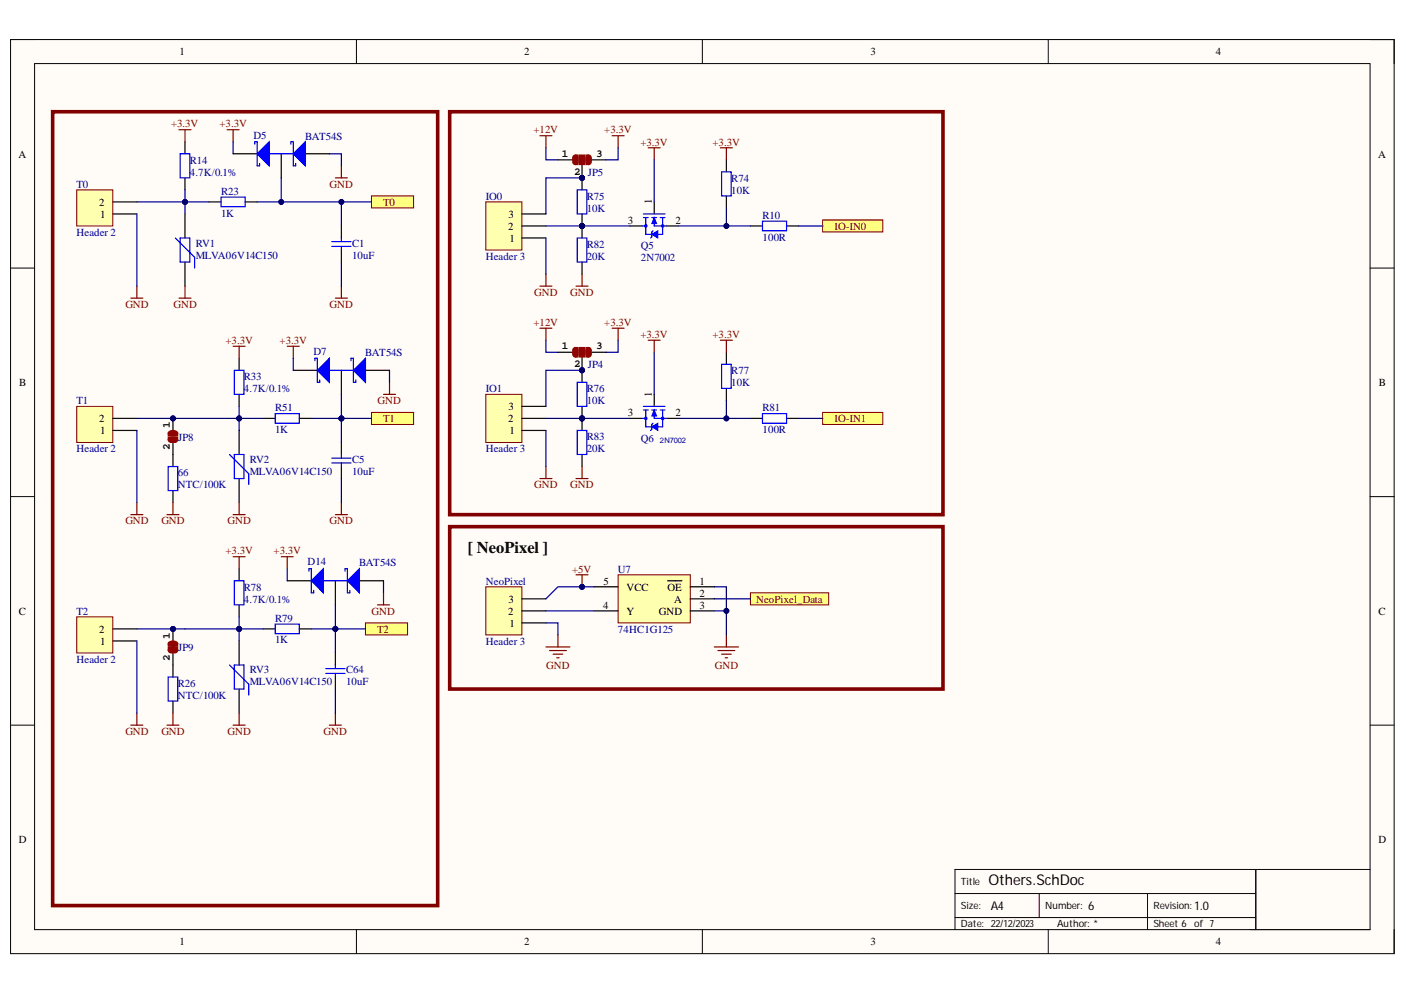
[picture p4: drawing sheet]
<svg xmlns="http://www.w3.org/2000/svg" width="297mm" height="210mm" viewBox="0 0 297 210" stroke-linecap="round" stroke-linejoin="round" font-family="sans-serif">
<defs><g id="words">
<text font-size="3.5" x="98.8" y="116.8">[ NeoPixel ]</text>
<text font-size="3.1" x="208.8" y="186.8">Others.SchDoc</text>
<g font-size="2.5">
<text x="209.3" y="192.1">A4</text>
<text x="229.9" y="192.1">6</text>
<text x="252.4" y="192.1">1.0</text>
</g>
<g font-size="2.3">
<text x="37.9" y="11.7">1</text>
<text x="110.7" y="11.7">2</text>
<text x="183.9" y="11.7">3</text>
<text x="256.9" y="11.7">4</text>
<text x="3.9" y="33.3">A</text>
<text x="118.7" y="33.1">1</text>
<text x="126" y="33.1">3</text>
<text x="291.1" y="33.3">A</text>
<text x="121.3" y="36.9">2</text>
<text x="21" y="43.5">2</text>
<text x="21.2" y="46">1</text>
<text x="107.5" y="46">3</text>
<text x="132.7" y="47.3">3</text>
<text x="137.7" y="43.1" transform="rotate(-90 137.7 43.1)">1</text>
<text x="142.7" y="47.3">2</text>
<text x="107.4" y="48.5">2</text>
<text x="107.6" y="51.1">1</text>
<text x="118.7" y="73.7">1</text>
<text x="121.3" y="77.5">2</text>
<text x="126" y="73.7">3</text>
<text x="4.1" y="81.5">B</text>
<text x="137.7" y="83.8" transform="rotate(-90 137.7 83.8)">1</text>
<text x="291.3" y="81.5">B</text>
<text x="21" y="89.2">2</text>
<text x="107.4" y="89.2">2</text>
<text x="107.5" y="86.6">3</text>
<text x="132.7" y="87.8">3</text>
<text x="142.7" y="87.8">2</text>
<text x="21.2" y="91.7">1</text>
<text x="35.9" y="95.1" transform="rotate(-90 35.9 95.1)">2</text>
<text x="35.9" y="90.4" transform="rotate(-90 35.9 90.4)">1</text>
<text x="107.6" y="91.7">1</text>
<text x="127.5" y="123.4">5</text>
<text x="132.3" y="124.7">VCC</text>
<text x="141" y="124.7">OE</text>
<text x="147.8" y="123.4">1</text>
<text x="147.8" y="126">2</text>
<text x="4" y="129.8">C</text>
<text x="107.4" y="129.8">2</text>
<text x="107.5" y="127.2">3</text>
<text x="127.4" y="128.5">4</text>
<text x="132.3" y="129.8">Y</text>
<text x="139.2" y="129.8">GND</text>
<text x="142.4" y="127.2">A</text>
<text x="147.8" y="128.5">3</text>
<text x="291.2" y="129.8">C</text>
<text x="21" y="133.6">2</text>
<text x="21.2" y="136.1">1</text>
<text x="35.9" y="134.8" transform="rotate(-90 35.9 134.8)">1</text>
<text x="107.6" y="132.3">1</text>
<text x="35.9" y="139.5" transform="rotate(-90 35.9 139.5)">2</text>
<text x="4" y="178">D</text>
<text x="291.2" y="178">D</text>
<text x="37.9" y="199.6">1</text>
<text x="110.7" y="199.6">2</text>
<text x="183.9" y="199.6">3</text>
<text x="256.9" y="199.6">4</text>
</g>
<g font-size="2.3" fill="#800000">
<text x="36.1" y="26.9">+3.3V</text>
<text x="46.4" y="26.9">+3.3V</text>
<text x="112.7" y="28.1">+12V</text>
<text x="127.7" y="28.1">+3.3V</text>
<text x="135.3" y="30.8">+3.3V</text>
<text x="150.5" y="30.8">+3.3V</text>
<text x="69.6" y="39.6">GND</text>
<text x="81" y="43.5">T0</text>
<text x="176.3" y="48.5">IO-IN0</text>
<text x="26.5" y="65">GND</text>
<text x="36.6" y="65">GND</text>
<text x="69.6" y="65">GND</text>
<text x="112.9" y="62.5">GND</text>
<text x="120.5" y="62.5">GND</text>
<text x="112.7" y="68.8">+12V</text>
<text x="127.7" y="68.8">+3.3V</text>
<text x="135.3" y="71.4">+3.3V</text>
<text x="150.5" y="71.4">+3.3V</text>
<text x="47.6" y="72.6">+3.3V</text>
<text x="59.1" y="72.6">+3.3V</text>
<text x="79.8" y="85.3">GND</text>
<text x="81" y="89.2">T1</text>
<text x="176.3" y="89.2">IO-IN1</text>
<text x="112.9" y="103.1">GND</text>
<text x="120.5" y="103.1">GND</text>
<text x="26.5" y="110.8">GND</text>
<text x="34.1" y="110.8">GND</text>
<text x="48.1" y="110.8">GND</text>
<text x="69.6" y="110.8">GND</text>
<text x="47.6" y="117.1">+3.3V</text>
<text x="57.8" y="117.1">+3.3V</text>
<text x="120.9" y="120.9">+5V</text>
<text x="78.5" y="129.8">GND</text>
<text x="159.7" y="127.2">NeoPixel_Data</text>
<text x="79.7" y="133.6">T2</text>
<text x="115.4" y="141.2">GND</text>
<text x="151" y="141.2">GND</text>
<text x="26.5" y="155.2">GND</text>
<text x="34.1" y="155.2">GND</text>
<text x="48.1" y="155.2">GND</text>
<text x="68.4" y="155.2">GND</text>
</g>
<g font-size="2.3" fill="#000080">
<text x="53.6" y="29.2">D5</text>
<text x="64.5" y="29.5">BAT54S</text>
<text x="40.1" y="34.6">R14</text>
<text x="16.2" y="39.6">T0</text>
<text x="40.1" y="37.1">4.7K/0.1%</text>
<text x="46.7" y="41.2">R23</text>
<text x="124.2" y="37.1">JP5</text>
<text x="154.5" y="38.4">R74</text>
<text x="154.5" y="40.9">10K</text>
<text x="46.7" y="45.7">1K</text>
<text x="102.6" y="42.2">IO0</text>
<text x="123.9" y="42.2">R75</text>
<text x="123.9" y="44.7">10K</text>
<text x="161.1" y="46.2">R10</text>
<text x="16.2" y="49.8">Header 2</text>
<text x="41.4" y="52.1">RV1</text>
<text x="74.4" y="52.1">C1</text>
<text x="123.9" y="52.3">R82</text>
<text x="135.4" y="52.6">Q5</text>
<text x="161.1" y="50.8">100R</text>
<text x="41.4" y="54.6">MLVA06V14C150</text>
<text x="74.4" y="54.6">10uF</text>
<text x="102.6" y="54.9">Header 3</text>
<text x="123.9" y="54.9">20K</text>
<text x="135.4" y="55.1">2N7002</text>
<text x="66.2" y="74.9">D7</text>
<text x="77.2" y="75.2">BAT54S</text>
<text x="124.2" y="77.7">JP4</text>
<text x="51.5" y="80.2">R33</text>
<text x="51.5" y="82.8">4.7K/0.1%</text>
<text x="102.6" y="82.8">IO1</text>
<text x="123.9" y="82.8">R76</text>
<text x="154.5" y="79">R77</text>
<text x="154.5" y="81.5">10K</text>
<text x="16.2" y="85.3">T1</text>
<text x="58.1" y="86.8">R51</text>
<text x="123.9" y="85.3">10K</text>
<text x="161.1" y="86.8">R81</text>
<text x="16.2" y="95.5">Header 2</text>
<text x="37.6" y="93.2">JP8</text>
<text x="58.1" y="91.5">1K</text>
<text x="102.6" y="95.5">Header 3</text>
<text x="123.9" y="93">R83</text>
<text x="123.9" y="95.5">20K</text>
<text x="135.4" y="93.2">Q6</text>
<text x="161.1" y="91.5">100R</text>
<text x="37.6" y="100.6">66</text>
<text x="52.8" y="97.8">RV2</text>
<text x="52.8" y="100.4">MLVA06V14C150</text>
<text x="74.4" y="97.8">C5</text>
<text x="74.4" y="100.4">10uF</text>
<text x="37.6" y="103.1">NTC/100K</text>
<text x="65" y="119.4">D14</text>
<text x="75.9" y="119.6">BAT54S</text>
<text x="51.5" y="124.7">R78</text>
<text x="102.6" y="123.4">NeoPixel</text>
<text x="130.5" y="120.9">U7</text>
<text x="16.2" y="129.8">T2</text>
<text x="51.5" y="127.2">4.7K/0.1%</text>
<text x="58.1" y="131.3">R79</text>
<text x="37.6" y="137.6">JP9</text>
<text x="58.1" y="135.9">1K</text>
<text x="102.6" y="136.1">Header 3</text>
<text x="130.5" y="133.6">74HC1G125</text>
<text x="16.2" y="139.9">Header 2</text>
<text x="52.8" y="142.2">RV3</text>
<text x="73.1" y="142.2">C64</text>
<text x="37.6" y="145">R26</text>
<text x="37.6" y="147.5">NTC/100K</text>
<text x="52.8" y="144.7">MLVA06V14C150</text>
<text x="73.1" y="144.7">10uF</text>
</g>
<g font-size="2.1">
<text x="203" y="186.8">Title</text>
<text x="203" y="191.9">Size:</text>
<text x="220.8" y="191.9">Number:</text>
<text x="243.7" y="191.9">Revision:</text>
<text x="203" y="195.8">Date: 22/12/2023</text>
<text x="223.4" y="195.8">Author: *</text>
<text x="243.7" y="195.8">Sheet 6</text>
<text x="252.3" y="195.8">of 7</text>
</g>
<text font-size="1.6" fill="#000080" x="139.4" y="93.6">2N7002</text>
</g></defs>
<path d="M2.2 8.4h292.3v193h-292.3z" fill-rule="evenodd" fill="#fffcf8"/>
<path d="M2.2 8.4h292.3v193h-292.3z" fill="none" stroke="#000" stroke-width=".21"/>
<path d="M7.3 13.4h282.1v182.9h-282.1z" fill-rule="evenodd" fill="#fffcf8"/>
<g fill="none" stroke="#000" stroke-width=".21">
<path d="M2.2 8.3h5.1M7.3 13.4h282.1v182.9h-282.1zM75.3 8.3v5.1M148.4 8.3v5.1M221.5 8.4v5M289.4 8.4h5.1v5M2.2 56.6h5.1M289.4 56.6h5.1M2.2 104.9h5.1M289.4 104.9h5.1M2.2 153.1h5.1M289.4 153.1h5.1"/>
<path d="M75.3 196.3v5.1M148.4 196.3v5.1M201.8 188.7h63.5M201.8 193.8h63.5M219.6 188.7v5.1M221.5 196.3v5.1M242.4 188.7v7.6M264 196.3h25.4M265.3 183.6v12.7M289.4 183.6h-87.6v12.7M294.5 196.3v5.1"/>
</g>
<path d="M70.9 63h2.5M72.1 60.4v2.6" fill="none" stroke="#800000" stroke-width=".25"/>
<path d="M39.1 29.9v2.6M39.1 37.6v2.5M72.1 47.7v2.6M72.1 52.8v2.5" fill="none" stroke="#000" stroke-width=".25"/>
<path d="M38.1 32.5h2v5.1h-2zM70.1 51h4.1M70.1 52h4.1M72.1 50.3v.7M72.1 52v.8" fill="none" stroke="#00f" stroke-width=".25"/>
<path d="M78.5 41.4h8.9v2.5h-8.9z" fill-rule="evenodd" fill="#ffff80"/>
<path d="M78.5 41.4h8.9v2.5h-8.9z" fill="none" stroke="#800000" stroke-width=".21"/>
<path d="M37.8 27.4h2.6M39.1 27.4v2.5M48 27.4h2.5M49.2 27.4v2.5" fill="none" stroke="#800000" stroke-width=".25"/>
<path d="M16.2 40.1h7.6v7.6h-7.6z" fill-rule="evenodd" fill="#ffffb0"/>
<path d="M16.2 40.1h7.6v7.6h-7.6z" fill="none" stroke="#800000" stroke-width=".21"/>
<path d="M49.2 32.5h5.1M59.4 32.5v5.1M64.5 32.5h5.1M23.8 45.2h5.1M23.8 42.6h5.1M39.1 45.2v5.1M39.1 55.3v5.1" fill="none" stroke="#000" stroke-width=".25"/>
<path d="M37 50.3l4.1 4v2.3M38.1 50.3h2v5h-2z" fill="none" stroke="#00f" stroke-width=".25"/>
<path d="M62 32.5l2.5-2.6v5.1z" fill="#00f"/>
<path d="M61.5 30.4v-.5h.5v5.1h.5v-.5M62 32.5l2.5-2.6v5.1z" fill="none" stroke="#00f" stroke-width=".25"/>
<path d="M54.3 32.5l2.6-2.6v5.1z" fill="#00f"/>
<path d="M53.8 30.4v-.5h.5v5.1h.5v-.5M54.3 32.5l2.6-2.6v5.1zM56.9 32.5h5.1M46.7 41.6h5.1v2.1h-5.1zM49.5 78.2h2v5.1h-2zM70.1 96.7h4.1M70.1 97.8h4.1M72.1 96v.7M72.1 97.8v.7" fill="none" stroke="#00f" stroke-width=".25"/>
<path d="M44.2 42.6h2.5M51.8 42.6h2.5M50.5 75.7v2.5M50.5 83.3v2.5M72.1 93.4v2.6M72.1 98.5v2.6" fill="none" stroke="#000" stroke-width=".25"/>
<path d="M70.9 37.6h2.5M72.1 35v2.6M27.6 63h2.6M28.9 60.4v2.6M37.8 63h2.6M39.1 60.4v2.6M49.2 73.1h2.6M50.5 73.1v2.6M60.7 73.1h2.5M62 73.1v2.6M70.9 108.7h2.5M72.1 106.1v2.6" fill="none" stroke="#800000" stroke-width=".25"/>
<path d="M16.2 85.8h7.6v7.6h-7.6z" fill-rule="evenodd" fill="#ffffb0"/>
<path d="M16.2 85.8h7.6v7.6h-7.6z" fill="none" stroke="#800000" stroke-width=".21"/>
<path d="M62 78.2h5M72.1 78.2v5.1M77.2 78.2h5.1M23.8 90.9h5.1M23.8 88.4h5.1M50.5 90.9v5.1M50.5 101.1v5" fill="none" stroke="#000" stroke-width=".25"/>
<path d="M48.5 96l4.1 4v2.3M49.5 96h2v5.1h-2z" fill="none" stroke="#00f" stroke-width=".25"/>
<path d="M74.7 78.2l2.5-2.5v5z" fill="#00f"/>
<path d="M74.2 76.2v-.5h.5v5h.5v-.5M74.7 78.2l2.5-2.5v5z" fill="none" stroke="#00f" stroke-width=".25"/>
<path d="M67 78.2l2.6-2.5v5z" fill="#00f"/>
<path d="M66.5 76.2v-.5h.5v5h.5v-.5M67 78.2l2.6-2.5v5zM69.6 78.2h5.1M58.1 87.3h5.1v2.1h-5.1z" fill="none" stroke="#00f" stroke-width=".25"/>
<path d="M55.6 88.4h2.5M63.2 88.4h2.6" fill="none" stroke="#000" stroke-width=".25"/>
<path d="M81 83.3h2.6M82.3 80.7v2.6M27.6 108.7h2.6M28.9 106.1v2.6M49.2 108.7h2.6M50.5 106.1v2.6" fill="none" stroke="#800000" stroke-width=".25"/>
<path d="M78.5 87.1h8.9v2.5h-8.9z" fill-rule="evenodd" fill="#ffff80"/>
<path d="M78.5 87.1h8.9v2.5h-8.9z" fill="none" stroke="#800000" stroke-width=".21"/>
<path d="M173.8 46.5h12.7v2.5h-12.7z" fill-rule="evenodd" fill="#ffff80"/>
<path d="M173.8 46.5h12.7v2.5h-12.7z" fill="none" stroke="#800000" stroke-width=".21"/>
<path d="M173.8 87.1h12.7v2.5h-12.7z" fill-rule="evenodd" fill="#ffff80"/>
<path d="M173.8 87.1h12.7v2.5h-12.7z" fill="none" stroke="#800000" stroke-width=".21"/>
<path d="M11.1 23.6h81.4v167.6h-81.4zM95 23.6h104.2v85.1h-104.2z" fill="none" stroke="#800000" stroke-width=".76"/>
<path d="M114.1 28.7h2.5M115.3 28.7v2.5M129.3 28.7h2.6M130.6 28.7v2.5" fill="none" stroke="#800000" stroke-width=".25"/>
<path d="M102.6 42.6h7.7v10.2h-7.7z" fill-rule="evenodd" fill="#ffffb0"/>
<path d="M102.6 42.6h7.7v10.2h-7.7z" fill="none" stroke="#800000" stroke-width=".21"/>
<path d="M110.3 50.3h5M110.3 47.7h5M110.3 45.2h5" fill="none" stroke="#000" stroke-width=".25"/>
<path d="M102.6 83.3h7.7v10.1h-7.7z" fill-rule="evenodd" fill="#ffffb0"/>
<path d="M102.6 83.3h7.7v10.1h-7.7z" fill="none" stroke="#800000" stroke-width=".21"/>
<path d="M110.3 90.9h5M110.3 88.4h5M110.3 85.8h5" fill="none" stroke="#000" stroke-width=".25"/>
<circle cx="123" cy="47.7" r=".51" fill="#000080"/>
<circle cx="123" cy="47.7" r=".51" fill="none" stroke="#000080" stroke-width=".21"/>
<circle cx="123" cy="37.6" r=".51" fill="#000080"/>
<circle cx="123" cy="37.6" r=".51" fill="none" stroke="#000080" stroke-width=".21"/>
<path d="M123 45.2v2.5" fill="none" stroke="#000" stroke-width=".25"/>
<circle cx="123" cy="47.7" r=".51" fill="#000080"/>
<circle cx="123" cy="47.7" r=".51" fill="none" stroke="#000080" stroke-width=".21"/>
<path d="M123 37.6v2.5" fill="none" stroke="#000" stroke-width=".25"/>
<circle cx="123" cy="37.6" r=".51" fill="#000080"/>
<circle cx="123" cy="37.6" r=".51" fill="none" stroke="#000080" stroke-width=".21"/>
<path d="M152.4 36.3h2.1v5.1h-2.1zM121.9 40.1h2.1v5.1h-2.1z" fill="none" stroke="#00f" stroke-width=".25"/>
<path d="M153.5 33.8v2.5M153.5 41.4v2.5" fill="none" stroke="#000" stroke-width=".25"/>
<path d="M28.9 88.4h21.6" fill="none" stroke="#000080" stroke-width=".25"/>
<circle cx="36.5" cy="88.4" r=".51" fill="#000080"/>
<circle cx="36.5" cy="88.4" r=".51" fill="none" stroke="#000080" stroke-width=".21"/>
<circle cx="50.5" cy="88.4" r=".51" fill="#000080"/>
<circle cx="50.5" cy="88.4" r=".51" fill="none" stroke="#000080" stroke-width=".21"/>
<path d="M28.9 42.6h10.2" fill="none" stroke="#000080" stroke-width=".25"/>
<circle cx="39.1" cy="42.6" r=".51" fill="#000080"/>
<circle cx="39.1" cy="42.6" r=".51" fill="none" stroke="#000080" stroke-width=".21"/>
<path d="M50.5 88.4h5.1" fill="none" stroke="#000080" stroke-width=".25"/>
<circle cx="50.5" cy="88.4" r=".51" fill="#000080"/>
<circle cx="50.5" cy="88.4" r=".51" fill="none" stroke="#000080" stroke-width=".21"/>
<path d="M39.1 42.6h5.1" fill="none" stroke="#000080" stroke-width=".25"/>
<circle cx="39.1" cy="42.6" r=".51" fill="#000080"/>
<circle cx="39.1" cy="42.6" r=".51" fill="none" stroke="#000080" stroke-width=".21"/>
<path d="M54.3 42.6h24.2" fill="none" stroke="#000080" stroke-width=".25"/>
<circle cx="59.4" cy="42.6" r=".51" fill="#000080"/>
<circle cx="59.4" cy="42.6" r=".51" fill="none" stroke="#000080" stroke-width=".21"/>
<circle cx="72.1" cy="42.6" r=".51" fill="#000080"/>
<circle cx="72.1" cy="42.6" r=".51" fill="none" stroke="#000080" stroke-width=".21"/>
<path d="M69.6 32.5h2.5v2.5M28.9 45.2v15.2M82.3 78.2v2.5M28.9 90.9v15.2M50.5 85.8v5.1" fill="none" stroke="#000080" stroke-width=".25"/>
<circle cx="50.5" cy="88.4" r=".51" fill="#000080"/>
<circle cx="50.5" cy="88.4" r=".51" fill="none" stroke="#000080" stroke-width=".21"/>
<path d="M39.1 40.1v5.1" fill="none" stroke="#000080" stroke-width=".25"/>
<circle cx="39.1" cy="42.6" r=".51" fill="#000080"/>
<circle cx="39.1" cy="42.6" r=".51" fill="none" stroke="#000080" stroke-width=".21"/>
<path d="M49.2 29.9v2.6M62 75.7v2.5M72.1 83.3v5.1" fill="none" stroke="#000080" stroke-width=".25"/>
<circle cx="72.1" cy="88.4" r=".51" fill="#000080"/>
<circle cx="72.1" cy="88.4" r=".51" fill="none" stroke="#000080" stroke-width=".21"/>
<path d="M59.4 37.6v5" fill="none" stroke="#000080" stroke-width=".25"/>
<circle cx="59.4" cy="42.6" r=".51" fill="#000080"/>
<circle cx="59.4" cy="42.6" r=".51" fill="none" stroke="#000080" stroke-width=".21"/>
<path d="M72.1 88.4v5M72.1 101.1v5" fill="none" stroke="#000080" stroke-width=".25"/>
<circle cx="72.1" cy="88.4" r=".51" fill="#000080"/>
<circle cx="72.1" cy="88.4" r=".51" fill="none" stroke="#000080" stroke-width=".21"/>
<path d="M72.1 42.6v5.1M72.1 55.3v5.1" fill="none" stroke="#000080" stroke-width=".25"/>
<circle cx="72.1" cy="42.6" r=".51" fill="#000080"/>
<circle cx="72.1" cy="42.6" r=".51" fill="none" stroke="#000080" stroke-width=".21"/>
<path d="M158.5 125.2h16.6v2.5h-16.6z" fill-rule="evenodd" fill="#ffff80"/>
<path d="M158.5 125.2h16.6v2.5h-16.6z" fill="none" stroke="#800000" stroke-width=".21"/>
<path d="M115.3 136.6h5.1M116.1 137.4h3.6M116.9 138.1h2M117.6 138.9h.5M117.9 134.1v2.5" fill="none" stroke="#800000" stroke-width=".25"/>
<path d="M130.6 121.4h15.2v10.1h-15.2z" fill-rule="evenodd" fill="#ffffb0"/>
<path d="M130.6 121.4h15.2v10.1h-15.2z" fill="none" stroke="#800000" stroke-width=".21"/>
<path d="M125.5 123.9h5.1M125.5 129h5.1M141 122.6h3.1M145.8 123.9h5.1M145.8 126.5h5.1M145.8 129h5.1" fill="none" stroke="#000" stroke-width=".25"/>
<path d="M121.7 121.4h2.5M123 121.4v2.5" fill="none" stroke="#800000" stroke-width=".25"/>
<circle cx="123" cy="123.9" r=".51" fill="#000080"/>
<circle cx="123" cy="123.9" r=".51" fill="none" stroke="#000080" stroke-width=".21"/>
<path d="M150.9 136.6h5.1M151.7 137.4h3.5M152.4 138.1h2.1M153.2 138.9h.5M153.5 134.1v2.5" fill="none" stroke="#800000" stroke-width=".25"/>
<path d="M95 111.2h104.2v34.3h-104.2z" fill="none" stroke="#800000" stroke-width=".76"/>
<path d="M115.3 129h10.2M150.9 129h2.6" fill="none" stroke="#000080" stroke-width=".25"/>
<circle cx="153.5" cy="129" r=".51" fill="#000080"/>
<circle cx="153.5" cy="129" r=".51" fill="none" stroke="#000080" stroke-width=".21"/>
<path d="M150.9 123.9h2.6v10.2M150.9 126.5h7.6" fill="none" stroke="#000080" stroke-width=".25"/>
<circle cx="153.5" cy="129" r=".51" fill="#000080"/>
<circle cx="153.5" cy="129" r=".51" fill="none" stroke="#000080" stroke-width=".21"/>
<path d="M123 123.9h2.5" fill="none" stroke="#000080" stroke-width=".25"/>
<circle cx="123" cy="123.9" r=".51" fill="#000080"/>
<circle cx="123" cy="123.9" r=".51" fill="none" stroke="#000080" stroke-width=".21"/>
<path d="M49.2 117.6h2.6M50.5 117.6v2.5M59.4 117.6h2.6M60.7 117.6v2.5M69.6 153.1h2.5M70.9 150.6v2.5" fill="none" stroke="#800000" stroke-width=".25"/>
<path d="M50.5 120.1v2.5M50.5 127.7v2.6M70.9 137.9v2.5M70.9 143v2.5" fill="none" stroke="#000" stroke-width=".25"/>
<path d="M49.5 122.6h2v5.1h-2zM68.8 141.2h4.1M68.8 142.2h4.1M70.9 140.4v.8M70.9 142.2v.8" fill="none" stroke="#00f" stroke-width=".25"/>
<path d="M16.2 130.3h7.6v7.6h-7.6z" fill-rule="evenodd" fill="#ffffb0"/>
<path d="M16.2 130.3h7.6v7.6h-7.6z" fill="none" stroke="#800000" stroke-width=".21"/>
<path d="M23.8 135.3h5.1M23.8 132.8h5.1M50.5 135.3v5.1M60.7 122.6h5.1M70.9 122.6v5.1M75.9 122.6h5.1M50.5 145.5v5.1" fill="none" stroke="#000" stroke-width=".25"/>
<path d="M48.5 140.4l4.1 4.1v2.3M49.5 140.4h2v5.1h-2z" fill="none" stroke="#00f" stroke-width=".25"/>
<path d="M73.4 122.6l2.5-2.5v5.1z" fill="#00f"/>
<path d="M72.9 120.6v-.5h.5v5.1h.5v-.5M73.4 122.6l2.5-2.5v5.1z" fill="none" stroke="#00f" stroke-width=".25"/>
<path d="M65.8 122.6l2.5-2.5v5.1z" fill="#00f"/>
<path d="M58.1 131.8h5.1v2h-5.1zM65.3 120.6v-.5h.5v5.1h.5v-.5M65.8 122.6l2.5-2.5v5.1zM68.3 122.6h5.1" fill="none" stroke="#00f" stroke-width=".25"/>
<path d="M55.6 132.8h2.5M63.2 132.8h2.6" fill="none" stroke="#000" stroke-width=".25"/>
<path d="M79.7 127.7h2.6M81 125.2v2.5M27.6 153.1h2.6M28.9 150.6v2.5M49.2 153.1h2.6M50.5 150.6v2.5" fill="none" stroke="#800000" stroke-width=".25"/>
<path d="M77.2 131.5h8.9v2.6h-8.9z" fill-rule="evenodd" fill="#ffff80"/>
<path d="M77.2 131.5h8.9v2.6h-8.9z" fill="none" stroke="#800000" stroke-width=".21"/>
<path d="M28.9 132.8h10.2" fill="none" stroke="#000080" stroke-width=".25"/>
<circle cx="36.5" cy="132.8" r=".51" fill="#000080"/>
<circle cx="36.5" cy="132.8" r=".51" fill="none" stroke="#000080" stroke-width=".21"/>
<path d="M28.9 135.3v15.3M60.7 120.1v2.5M70.9 127.7v5.1M81 122.6v2.6" fill="none" stroke="#000080" stroke-width=".25"/>
<circle cx="70.9" cy="132.8" r=".51" fill="#000080"/>
<circle cx="70.9" cy="132.8" r=".51" fill="none" stroke="#000080" stroke-width=".21"/>
<path d="M70.9 132.8v5.1M70.9 145.5v5.1" fill="none" stroke="#000080" stroke-width=".25"/>
<circle cx="70.9" cy="132.8" r=".51" fill="#000080"/>
<circle cx="70.9" cy="132.8" r=".51" fill="none" stroke="#000080" stroke-width=".21"/>
<path d="M36.5 96v2.5M36.5 103.6v2.5M36.5 140.4v2.6M36.5 148v2.6" fill="none" stroke="#000" stroke-width=".25"/>
<path d="M35.5 98.5h2.1v5.1h-2.1zM35.5 143h2.1v5h-2.1z" fill="none" stroke="#00f" stroke-width=".25"/>
<circle cx="36.5" cy="132.8" r=".51" fill="#000080"/>
<circle cx="36.5" cy="132.8" r=".51" fill="none" stroke="#000080" stroke-width=".21"/>
<path d="M36.5 132.8v3.1M36.5 137.4v3" fill="none" stroke="#000" stroke-width=".25"/>
<circle cx="36.5" cy="132.8" r=".51" fill="#000080"/>
<circle cx="36.5" cy="132.8" r=".51" fill="none" stroke="#000080" stroke-width=".21"/>
<path d="M35.6 135.7a1.22 1.22 0 0 1 2 .2 1.19 1.19 0 0 1-2.1 0z" fill="#980000"/>
<path d="M35.6 135.7a1.22 1.22 0 0 1 2 .2 1.19 1.19 0 0 1-2.1 0z" fill="none" stroke="#980000" stroke-width=".21"/>
<path d="M35.7 136.9l1.2-.2a.58 .58 0 0 1 .7 .6 .58 .58 0 0 1-.7 .6h-.7a.57 .57 0 0 1-.6-.3 .57 .57 0 0 1 .1-.7z" fill="#980000"/>
<path d="M35.7 136.9l1.2-.2a.58 .58 0 0 1 .7 .6 .58 .58 0 0 1-.7 .6h-.7a.57 .57 0 0 1-.6-.3 .57 .57 0 0 1 .1-.7z" fill="none" stroke="#980000" stroke-width=".21"/>
<path d="M35.5 135.9h2.1v.6h-2.1z" fill-rule="evenodd" fill="#980000"/>
<path d="M35.5 135.9h2.1v.6h-2.1z" fill="none" stroke="#980000" stroke-width=".21"/>
<path d="M35.5 136.7h2.1v.6h-2.1z" fill-rule="evenodd" fill="#980000"/>
<path d="M35.5 136.7h2.1v.6h-2.1z" fill="none" stroke="#980000" stroke-width=".21"/>
<path d="M35.3 153.1h2.5M36.5 150.6v2.5" fill="none" stroke="#800000" stroke-width=".25"/>
<path d="M65.8 132.8h5.1" fill="none" stroke="#000080" stroke-width=".25"/>
<circle cx="70.9" cy="132.8" r=".51" fill="#000080"/>
<circle cx="70.9" cy="132.8" r=".51" fill="none" stroke="#000080" stroke-width=".21"/>
<path d="M70.9 132.8h6.3" fill="none" stroke="#000080" stroke-width=".25"/>
<circle cx="70.9" cy="132.8" r=".51" fill="#000080"/>
<circle cx="70.9" cy="132.8" r=".51" fill="none" stroke="#000080" stroke-width=".21"/>
<path d="M50.5 132.8h5.1" fill="none" stroke="#000080" stroke-width=".25"/>
<circle cx="50.5" cy="132.8" r=".51" fill="#000080"/>
<circle cx="50.5" cy="132.8" r=".51" fill="none" stroke="#000080" stroke-width=".21"/>
<path d="M50.5 130.3v2.5" fill="none" stroke="#000080" stroke-width=".25"/>
<circle cx="50.5" cy="132.8" r=".51" fill="#000080"/>
<circle cx="50.5" cy="132.8" r=".51" fill="none" stroke="#000080" stroke-width=".21"/>
<path d="M39.1 132.8h11.4" fill="none" stroke="#000080" stroke-width=".25"/>
<circle cx="50.5" cy="132.8" r=".51" fill="#000080"/>
<circle cx="50.5" cy="132.8" r=".51" fill="none" stroke="#000080" stroke-width=".21"/>
<path d="M50.5 132.8v2.5" fill="none" stroke="#000080" stroke-width=".25"/>
<circle cx="50.5" cy="132.8" r=".51" fill="#000080"/>
<circle cx="50.5" cy="132.8" r=".51" fill="none" stroke="#000080" stroke-width=".21"/>
<path d="M65.8 88.4h6.3" fill="none" stroke="#000080" stroke-width=".25"/>
<circle cx="72.1" cy="88.4" r=".51" fill="#000080"/>
<circle cx="72.1" cy="88.4" r=".51" fill="none" stroke="#000080" stroke-width=".21"/>
<path d="M72.1 88.4h6.4" fill="none" stroke="#000080" stroke-width=".25"/>
<circle cx="72.1" cy="88.4" r=".51" fill="#000080"/>
<circle cx="72.1" cy="88.4" r=".51" fill="none" stroke="#000080" stroke-width=".21"/>
<circle cx="36.5" cy="88.4" r=".51" fill="#000080"/>
<circle cx="36.5" cy="88.4" r=".51" fill="none" stroke="#000080" stroke-width=".21"/>
<path d="M36.5 88.4v3M36.5 92.9v3.1" fill="none" stroke="#000" stroke-width=".25"/>
<circle cx="36.5" cy="88.4" r=".51" fill="#000080"/>
<circle cx="36.5" cy="88.4" r=".51" fill="none" stroke="#000080" stroke-width=".21"/>
<path d="M35.6 91.2a1.22 1.22 0 0 1 2 .3 1.19 1.19 0 0 1-2.1 0z" fill="#980000"/>
<path d="M35.6 91.2a1.22 1.22 0 0 1 2 .3 1.19 1.19 0 0 1-2.1 0z" fill="none" stroke="#980000" stroke-width=".21"/>
<path d="M35.7 92.5l1.2-.2a.58 .58 0 0 1 .7 .6 .58 .58 0 0 1-.7 .5h-.7a.57 .57 0 0 1-.6-.3 .57 .57 0 0 1 .1-.6z" fill="#980000"/>
<path d="M35.7 92.5l1.2-.2a.58 .58 0 0 1 .7 .6 .58 .58 0 0 1-.7 .5h-.7a.57 .57 0 0 1-.6-.3 .57 .57 0 0 1 .1-.6z" fill="none" stroke="#980000" stroke-width=".21"/>
<path d="M35.5 91.5h2.1v.5h-2.1z" fill-rule="evenodd" fill="#980000"/>
<path d="M35.5 91.5h2.1v.5h-2.1z" fill="none" stroke="#980000" stroke-width=".21"/>
<path d="M35.5 92.3h2.1v.6h-2.1z" fill-rule="evenodd" fill="#980000"/>
<path d="M35.5 92.3h2.1v.6h-2.1z" fill="none" stroke="#980000" stroke-width=".21"/>
<path d="M35.3 108.7h2.5M36.5 106.1v2.6" fill="none" stroke="#800000" stroke-width=".25"/>
<path d="M102.6 123.9h7.7v10.2h-7.7z" fill-rule="evenodd" fill="#ffffb0"/>
<path d="M102.6 123.9h7.7v10.2h-7.7z" fill="none" stroke="#800000" stroke-width=".21"/>
<path d="M110.3 131.5h5M110.3 129h5M110.3 126.5h5" fill="none" stroke="#000" stroke-width=".25"/>
<path d="M123 123.9h-5.1l-2.6 2.6" fill="none" stroke="#000080" stroke-width=".25"/>
<circle cx="123" cy="123.9" r=".51" fill="#000080"/>
<circle cx="123" cy="123.9" r=".51" fill="none" stroke="#000080" stroke-width=".21"/>
<path d="M115.3 131.5h2.6v2.6" fill="none" stroke="#000080" stroke-width=".25"/>
<circle cx="123" cy="37.6" r=".51" fill="#000080"/>
<circle cx="123" cy="37.6" r=".51" fill="none" stroke="#000080" stroke-width=".21"/>
<path d="M117.9 33.8h3M123 34.8v2.8M125 33.8h3" fill="none" stroke="#000" stroke-width=".25"/>
<circle cx="123" cy="37.6" r=".51" fill="#000080"/>
<circle cx="123" cy="37.6" r=".51" fill="none" stroke="#000080" stroke-width=".21"/>
<path d="M122.4 32.7h1.1v2.1h-1.1z" fill-rule="evenodd" fill="#980000"/>
<path d="M122.4 32.7h1.1v2.1h-1.1z" fill="none" stroke="#980000" stroke-width=".21"/>
<path d="M121.1 33a.57 .57 0 0 1 .6-.2 .57 .57 0 0 1 .4 .5v.9a.57 .57 0 0 1-.5 .6 .57 .57 0 0 1-.6-.6z" fill="#980000"/>
<path d="M121.1 33a.57 .57 0 0 1 .6-.2 .57 .57 0 0 1 .4 .5v.9a.57 .57 0 0 1-.5 .6 .57 .57 0 0 1-.6-.6z" fill="none" stroke="#980000" stroke-width=".21"/>
<path d="M121.6 32.7h.5v2.1h-.5z" fill-rule="evenodd" fill="#980000"/>
<path d="M121.6 32.7h.5v2.1h-.5z" fill="none" stroke="#980000" stroke-width=".21"/>
<path d="M124 32.9a.57 .57 0 0 1 .6-.1 .57 .57 0 0 1 .3 .6v.7a.58 .58 0 0 1-.5 .7 .58 .58 0 0 1-.6-.7z" fill="#980000"/>
<path d="M124 32.9a.57 .57 0 0 1 .6-.1 .57 .57 0 0 1 .3 .6v.7a.58 .58 0 0 1-.5 .7 .58 .58 0 0 1-.6-.7z" fill="none" stroke="#980000" stroke-width=".21"/>
<path d="M123.8 32.7h.6v2.1h-.6z" fill-rule="evenodd" fill="#980000"/>
<path d="M123.8 32.7h.6v2.1h-.6z" fill="none" stroke="#980000" stroke-width=".21"/>
<path d="M158.5 47.7h2.6M166.2 47.7h2.5" fill="none" stroke="#000" stroke-width=".25"/>
<path d="M161.1 46.7h5.1v2h-5.1z" fill="none" stroke="#00f" stroke-width=".25"/>
<path d="M152.2 31.2h2.5M153.5 31.2v2.6" fill="none" stroke="#800000" stroke-width=".25"/>
<path d="M153.5 43.9v3.8M168.7 47.7h5.1" fill="none" stroke="#000080" stroke-width=".25"/>
<circle cx="153.5" cy="47.7" r=".51" fill="#000080"/>
<circle cx="153.5" cy="47.7" r=".51" fill="none" stroke="#000080" stroke-width=".21"/>
<path d="M115.3 31.2v2.6h2.6M123 37.6h-7.7v7.6M130.6 31.2v2.6h-2.6" fill="none" stroke="#000080" stroke-width=".25"/>
<circle cx="123" cy="37.6" r=".51" fill="#000080"/>
<circle cx="123" cy="37.6" r=".51" fill="none" stroke="#000080" stroke-width=".21"/>
<path d="M115.3 47.7h7.7" fill="none" stroke="#000080" stroke-width=".25"/>
<circle cx="123" cy="47.7" r=".51" fill="#000080"/>
<circle cx="123" cy="47.7" r=".51" fill="none" stroke="#000080" stroke-width=".21"/>
<path d="M115.3 57.9v2.5M114.1 60.4h2.5M114.1 69.3h2.5M115.3 69.3v2.5M129.3 69.3h2.6M130.6 69.3v2.5" fill="none" stroke="#800000" stroke-width=".25"/>
<circle cx="123" cy="88.4" r=".51" fill="#000080"/>
<circle cx="123" cy="88.4" r=".51" fill="none" stroke="#000080" stroke-width=".21"/>
<circle cx="123" cy="78.2" r=".51" fill="#000080"/>
<circle cx="123" cy="78.2" r=".51" fill="none" stroke="#000080" stroke-width=".21"/>
<path d="M123 85.8v2.6" fill="none" stroke="#000" stroke-width=".25"/>
<circle cx="123" cy="88.4" r=".51" fill="#000080"/>
<circle cx="123" cy="88.4" r=".51" fill="none" stroke="#000080" stroke-width=".21"/>
<path d="M123 78.2v2.5" fill="none" stroke="#000" stroke-width=".25"/>
<circle cx="123" cy="78.2" r=".51" fill="#000080"/>
<circle cx="123" cy="78.2" r=".51" fill="none" stroke="#000080" stroke-width=".21"/>
<path d="M152.4 76.9h2.1v5.1h-2.1zM121.9 80.7h2.1v5.1h-2.1z" fill="none" stroke="#00f" stroke-width=".25"/>
<path d="M153.5 74.4v2.5M153.5 82v2.5" fill="none" stroke="#000" stroke-width=".25"/>
<circle cx="123" cy="78.2" r=".51" fill="#000080"/>
<circle cx="123" cy="78.2" r=".51" fill="none" stroke="#000080" stroke-width=".21"/>
<path d="M117.9 74.4h3M123 75.4v2.8M125 74.4h3" fill="none" stroke="#000" stroke-width=".25"/>
<circle cx="123" cy="78.2" r=".51" fill="#000080"/>
<circle cx="123" cy="78.2" r=".51" fill="none" stroke="#000080" stroke-width=".21"/>
<path d="M122.4 73.4h1.1v2h-1.1z" fill-rule="evenodd" fill="#980000"/>
<path d="M122.4 73.4h1.1v2h-1.1z" fill="none" stroke="#980000" stroke-width=".21"/>
<path d="M121.1 73.7a.57 .57 0 0 1 .6-.3 .57 .57 0 0 1 .4 .5v.9a.57 .57 0 0 1-.5 .6 .57 .57 0 0 1-.6-.6z" fill="#980000"/>
<path d="M121.1 73.7a.57 .57 0 0 1 .6-.3 .57 .57 0 0 1 .4 .5v.9a.57 .57 0 0 1-.5 .6 .57 .57 0 0 1-.6-.6z" fill="none" stroke="#980000" stroke-width=".21"/>
<path d="M121.6 73.4h.5v2h-.5z" fill-rule="evenodd" fill="#980000"/>
<path d="M121.6 73.4h.5v2h-.5z" fill="none" stroke="#980000" stroke-width=".21"/>
<path d="M124 73.6a.57 .57 0 0 1 .6-.2 .57 .57 0 0 1 .3 .6v.8a.58 .58 0 0 1-.5 .6 .58 .58 0 0 1-.6-.6z" fill="#980000"/>
<path d="M124 73.6a.57 .57 0 0 1 .6-.2 .57 .57 0 0 1 .3 .6v.8a.58 .58 0 0 1-.5 .6 .58 .58 0 0 1-.6-.6z" fill="none" stroke="#980000" stroke-width=".21"/>
<path d="M123.8 73.4h.6v2h-.6z" fill-rule="evenodd" fill="#980000"/>
<path d="M123.8 73.4h.6v2h-.6z" fill="none" stroke="#980000" stroke-width=".21"/>
<path d="M158.5 88.4h2.6M166.2 88.4h2.5" fill="none" stroke="#000" stroke-width=".25"/>
<path d="M161.1 87.3h5.1v2.1h-5.1z" fill="none" stroke="#00f" stroke-width=".25"/>
<path d="M152.2 71.8h2.5M153.5 71.8v2.6" fill="none" stroke="#800000" stroke-width=".25"/>
<path d="M123 88.4h10.1M168.7 88.4h5.1" fill="none" stroke="#000080" stroke-width=".25"/>
<circle cx="123" cy="88.4" r=".51" fill="#000080"/>
<circle cx="123" cy="88.4" r=".51" fill="none" stroke="#000080" stroke-width=".21"/>
<path d="M143.3 88.4h15.2" fill="none" stroke="#000080" stroke-width=".25"/>
<circle cx="153.5" cy="88.4" r=".51" fill="#000080"/>
<circle cx="153.5" cy="88.4" r=".51" fill="none" stroke="#000080" stroke-width=".21"/>
<path d="M153.5 84.5v3.9" fill="none" stroke="#000080" stroke-width=".25"/>
<circle cx="153.5" cy="88.4" r=".51" fill="#000080"/>
<circle cx="153.5" cy="88.4" r=".51" fill="none" stroke="#000080" stroke-width=".21"/>
<path d="M115.3 71.8v2.6h2.6M130.6 71.8v2.6h-2.6M115.3 88.4h7.7" fill="none" stroke="#000080" stroke-width=".25"/>
<circle cx="123" cy="88.4" r=".51" fill="#000080"/>
<circle cx="123" cy="88.4" r=".51" fill="none" stroke="#000080" stroke-width=".21"/>
<path d="M115.3 98.5v2.6M114.1 101.1h2.5" fill="none" stroke="#800000" stroke-width=".25"/>
<path d="M123 78.2h-7.7v7.6" fill="none" stroke="#000080" stroke-width=".25"/>
<circle cx="123" cy="78.2" r=".51" fill="#000080"/>
<circle cx="123" cy="78.2" r=".51" fill="none" stroke="#000080" stroke-width=".21"/>
<path d="M133.1 47.7h2.6M138.2 42.6v2.6M140.8 47.7h2.5" fill="none" stroke="#000" stroke-width=".25"/>
<path d="M135.9 45.2h4.6M135.9 45.9h1M136.4 45.9v3.6M137.7 45.9h1M138.2 45.9v1.8M139.5 45.9h1M140 45.9v3.6" fill="none" stroke="#00f" stroke-width=".25"/>
<path d="M138.2 45.9l.5 1.3h-1z" fill="#00f"/>
<path d="M138.2 45.9l.5 1.3h-1z" fill="none" stroke="#00f" stroke-width=".21"/>
<path d="M137.7 49.5l1.3-.8v1.6z" fill="#00f"/>
<path d="M137.7 49.5l1.3-.8v1.6z" fill="none" stroke="#00f" stroke-width=".21"/>
<path d="M135.7 47.7h.7M136.4 49.5h3.6M138 48.7l-.3 .3v1l-.3 .3M138.2 47.7h2.6" fill="none" stroke="#00f" stroke-width=".25"/>
<circle cx="140" cy="47.7" r=".25" fill="#00f"/>
<circle cx="140" cy="47.7" r=".25" fill="none" stroke="#00f" stroke-width=".25"/>
<circle cx="136.4" cy="47.7" r=".25" fill="#00f"/>
<circle cx="136.4" cy="47.7" r=".25" fill="none" stroke="#00f" stroke-width=".25"/>
<path d="M123 47.7h10.1" fill="none" stroke="#000080" stroke-width=".25"/>
<circle cx="123" cy="47.7" r=".51" fill="#000080"/>
<circle cx="123" cy="47.7" r=".51" fill="none" stroke="#000080" stroke-width=".21"/>
<path d="M133.1 88.4h2.6M138.2 83.3v2.5M140.8 88.4h2.5" fill="none" stroke="#000" stroke-width=".25"/>
<path d="M135.9 85.8h4.6M135.9 86.6h1M136.4 86.6v3.5M137.7 86.6h1M138.2 86.6v1.8M139.5 86.6h1M140 86.6v3.5" fill="none" stroke="#00f" stroke-width=".25"/>
<path d="M138.2 86.6l.5 1.2h-1z" fill="#00f"/>
<path d="M138.2 86.6l.5 1.2h-1z" fill="none" stroke="#00f" stroke-width=".21"/>
<path d="M137.7 90.1l1.3-.7v1.5z" fill="#00f"/>
<path d="M137.7 90.1l1.3-.7v1.5z" fill="none" stroke="#00f" stroke-width=".21"/>
<path d="M135.7 88.4h.7M136.4 90.1h3.6M138 89.4l-.3 .2v1l-.3 .3M138.2 88.4h2.6" fill="none" stroke="#00f" stroke-width=".25"/>
<circle cx="140" cy="88.4" r=".25" fill="#00f"/>
<circle cx="140" cy="88.4" r=".25" fill="none" stroke="#00f" stroke-width=".25"/>
<circle cx="136.4" cy="88.4" r=".25" fill="#00f"/>
<circle cx="136.4" cy="88.4" r=".25" fill="none" stroke="#00f" stroke-width=".25"/>
<path d="M143.3 47.7h15.2" fill="none" stroke="#000080" stroke-width=".25"/>
<circle cx="153.5" cy="47.7" r=".51" fill="#000080"/>
<circle cx="153.5" cy="47.7" r=".51" fill="none" stroke="#000080" stroke-width=".21"/>
<path d="M136.9 31.2h2.6M138.2 31.2v2.6M136.9 71.8h2.6M138.2 71.8v2.6" fill="none" stroke="#800000" stroke-width=".25"/>
<path d="M138.2 33.8v8.8M138.2 74.4v8.9" fill="none" stroke="#000080" stroke-width=".25"/>
<circle cx="123" cy="47.7" r=".51" fill="#000080"/>
<circle cx="123" cy="47.7" r=".51" fill="none" stroke="#000080" stroke-width=".21"/>
<path d="M123 47.7v2.6M123 55.3v2.6" fill="none" stroke="#000" stroke-width=".25"/>
<circle cx="123" cy="47.7" r=".51" fill="#000080"/>
<circle cx="123" cy="47.7" r=".51" fill="none" stroke="#000080" stroke-width=".21"/>
<path d="M121.9 50.3h2.1v5h-2.1z" fill="none" stroke="#00f" stroke-width=".25"/>
<path d="M123 57.9v2.5M121.7 60.4h2.5" fill="none" stroke="#800000" stroke-width=".25"/>
<path d="M115.3 50.3v7.6" fill="none" stroke="#000080" stroke-width=".25"/>
<circle cx="123" cy="88.4" r=".51" fill="#000080"/>
<circle cx="123" cy="88.4" r=".51" fill="none" stroke="#000080" stroke-width=".21"/>
<path d="M123 88.4v2.5M123 96v2.5" fill="none" stroke="#000" stroke-width=".25"/>
<circle cx="123" cy="88.4" r=".51" fill="#000080"/>
<circle cx="123" cy="88.4" r=".51" fill="none" stroke="#000080" stroke-width=".21"/>
<path d="M121.9 90.9h2.1v5.1h-2.1z" fill="none" stroke="#00f" stroke-width=".25"/>
<path d="M123 98.5v2.6M121.7 101.1h2.5" fill="none" stroke="#800000" stroke-width=".25"/>
<path d="M115.3 90.9v7.6" fill="none" stroke="#000080" stroke-width=".25"/>
<use href="#words"/>
</svg>
